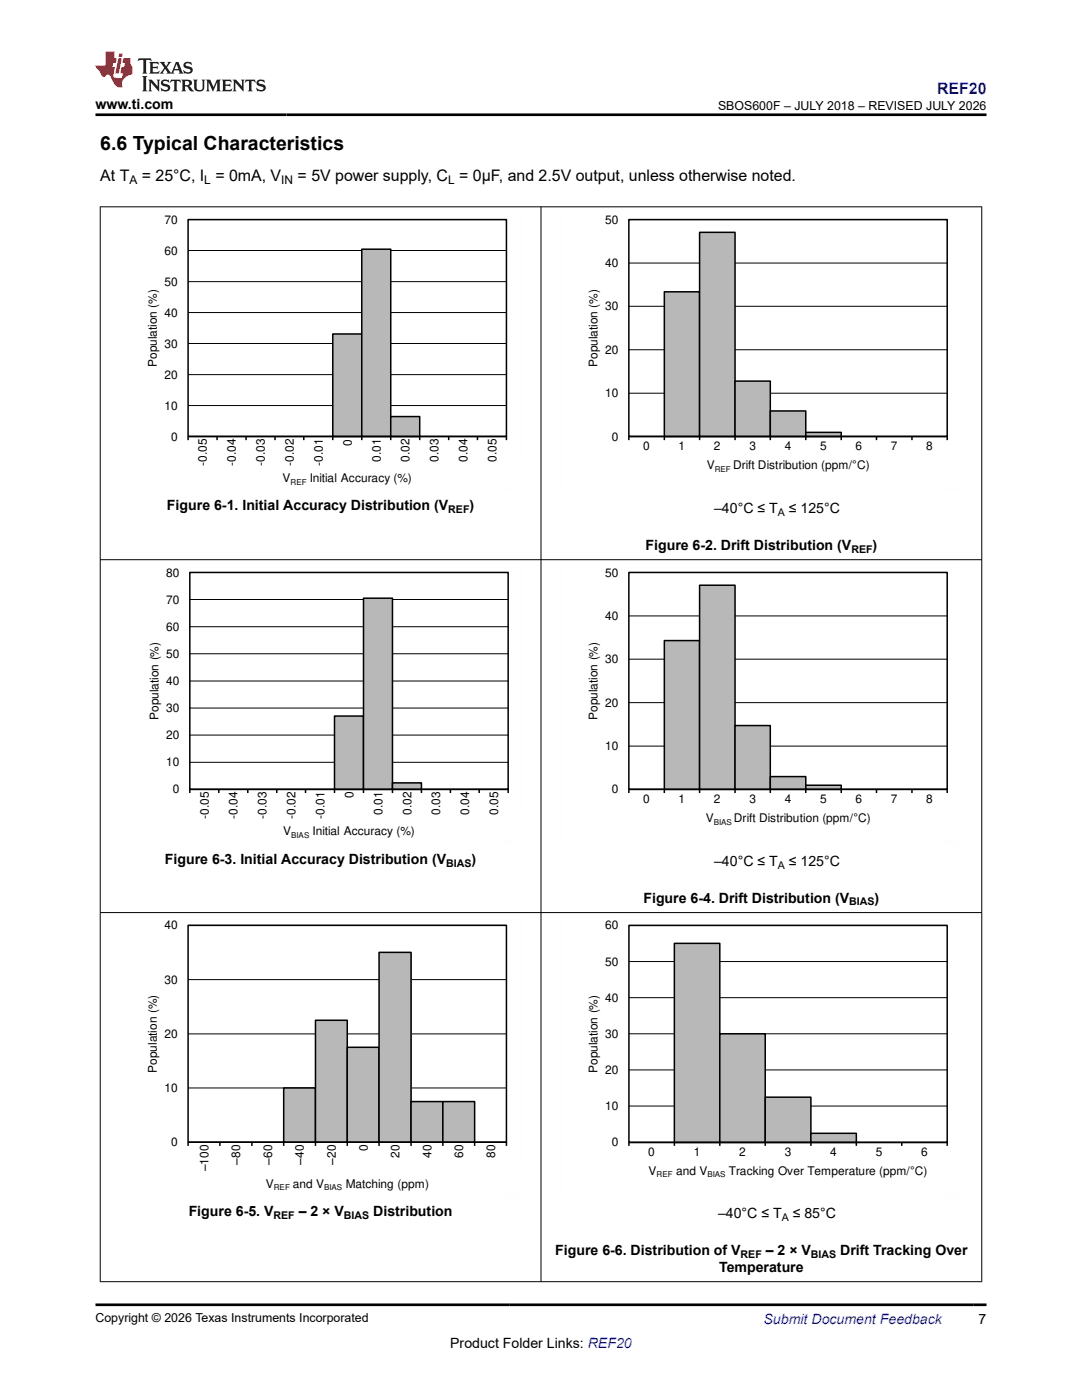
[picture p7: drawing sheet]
<svg xmlns="http://www.w3.org/2000/svg" width="216mm" height="279mm" viewBox="0 0 216 279" stroke-linecap="round" stroke-linejoin="round" font-family="sans-serif">
<defs><g id="words">
<text font-size="3.9" x="20" y="29.9">6.6 Typical Characteristics</text>
<text font-size="3.2" fill="#00f" x="187" y="18.7">REF20</text>
<g font-size="3.2">
<text x="20" y="36.1">At T</text>
<text x="28.3" y="36.1">= 25°C, I = 0mA, V</text>
<text x="59.4" y="36.1">= 5V power supply, C = 0µF, and 2.5V output, unless otherwise noted.</text>
</g>
<g font-size="2.8">
<text x="19" y="21.8">www.ti.com</text>
<text x="33.3" y="101.9">Figure 6-1. Initial Accuracy Distribution (V</text>
<text x="93.7" y="101.9">)</text>
<text x="142.5" y="102.4">–40°C ≤ T</text>
<text x="157.4" y="102.4">≤ 125°C</text>
<text x="128.8" y="109.7">Figure 6-2. Drift Distribution (V</text>
<text x="174.1" y="109.7">)</text>
<text x="32.9" y="172.4">Figure 6-3. Initial Accuracy Distribution (V</text>
<text x="94.1" y="172.4">)</text>
<text x="142.5" y="172.8">–40°C ≤ T</text>
<text x="157.4" y="172.8">≤ 125°C</text>
<text x="128.4" y="180.1">Figure 6-4. Drift Distribution (V</text>
<text x="174.5" y="180.1">)</text>
<text x="37.6" y="242.8">Figure 6-5. V</text>
<text x="59.6" y="242.8">– 2 × V</text>
<text x="74.5" y="242.8">Distribution</text>
<text x="143.3" y="243.1">–40°C ≤ T</text>
<text x="158.2" y="243.1">≤ 85°C</text>
<text x="110.8" y="250.4">Figure 6-6. Distribution of V</text>
<text x="152.8" y="250.4">– 2 × V</text>
<text x="167.7" y="250.4">Drift Tracking Over</text>
<text x="143.5" y="253.8">Temperature</text>
<text x="89.8" y="269">Product Folder Links: REF20</text>
<text x="195.3" y="264.2">7</text>
</g>
<text font-size="2.8" fill="#00f" x="152.4" y="264.2">Submit Document Feedback</text>
<g font-size="2.5">
<text x="143.3" y="21.9">SBOS600F – JULY 2018 – REVISED JULY 2026</text>
<text x="19" y="263.9">Copyright © 2026 Texas Instruments Incorporated</text>
</g>
<g font-size="2.4">
<text x="25.8" y="36.7">A</text>
<text x="40.8" y="36.7">L</text>
<text x="56.1" y="36.7">IN</text>
<text x="89.4" y="36.7">L</text>
<text x="32.8" y="44.6">70</text>
<text x="120.8" y="44.6">50</text>
<text x="32.8" y="50.8">60</text>
<text x="120.8" y="53.3">40</text>
<text x="32.8" y="57">50</text>
<text x="32.8" y="63.2">40</text>
<text x="120.8" y="62">30</text>
<text x="32.8" y="69.4">30</text>
<text x="120.8" y="70.6">20</text>
<text x="31.3" y="73.3" transform="rotate(-90 31.3 73.3)">Population (%)</text>
<text x="32.8" y="75.6">20</text>
<text x="119.2" y="73.3" transform="rotate(-90 119.2 73.3)">Population (%)</text>
<text x="32.8" y="81.7">10</text>
<text x="120.8" y="79.3">10</text>
<text x="34.1" y="87.9">0</text>
<text x="70.2" y="88.9" transform="rotate(-90 70.2 88.9)">0</text>
<text x="122.1" y="87.9">0</text>
<text x="128.3" y="89.8">0</text>
<text x="135.4" y="89.8">1</text>
<text x="142.5" y="89.8">2</text>
<text x="149.5" y="89.8">3</text>
<text x="156.6" y="89.8">4</text>
<text x="163.6" y="89.8">5</text>
<text x="170.7" y="89.8">6</text>
<text x="177.8" y="89.8">7</text>
<text x="184.8" y="89.8">8</text>
<text x="41.3" y="93" transform="rotate(-90 41.3 93)">-0.05</text>
<text x="47.1" y="93" transform="rotate(-90 47.1 93)">-0.04</text>
<text x="52.9" y="93" transform="rotate(-90 52.9 93)">-0.03</text>
<text x="58.6" y="93" transform="rotate(-90 58.6 93)">-0.02</text>
<text x="64.4" y="93" transform="rotate(-90 64.4 93)">-0.01</text>
<text x="76" y="92.2" transform="rotate(-90 76 92.2)">0.01</text>
<text x="81.7" y="92.2" transform="rotate(-90 81.7 92.2)">0.02</text>
<text x="87.5" y="92.2" transform="rotate(-90 87.5 92.2)">0.03</text>
<text x="93.3" y="92.2" transform="rotate(-90 93.3 92.2)">0.04</text>
<text x="99.1" y="92.2" transform="rotate(-90 99.1 92.2)">0.05</text>
<text x="141" y="93.6">V</text>
<text x="146.3" y="93.6">Drift Distribution (ppm/ÉC)</text>
<text x="56.4" y="96.3">V</text>
<text x="61.8" y="96.3">Initial Accuracy (%)</text>
<text x="33.2" y="115.1">80</text>
<text x="120.8" y="115.1">50</text>
<text x="33.2" y="125.9">60</text>
<text x="33.2" y="120.5">70</text>
<text x="120.8" y="123.7">40</text>
<text x="33.2" y="131.3">50</text>
<text x="33.2" y="136.7">40</text>
<text x="120.8" y="132.4">30</text>
<text x="31.6" y="143.7" transform="rotate(-90 31.6 143.7)">Population (%)</text>
<text x="33.2" y="142.1">30</text>
<text x="119.2" y="143.7" transform="rotate(-90 119.2 143.7)">Population (%)</text>
<text x="120.8" y="141">20</text>
<text x="33.2" y="147.5">20</text>
<text x="120.8" y="149.7">10</text>
<text x="33.2" y="152.9">10</text>
<text x="34.5" y="158.4">0</text>
<text x="70.5" y="159.3" transform="rotate(-90 70.5 159.3)">0</text>
<text x="122.1" y="158.4">0</text>
<text x="128.3" y="160.2">0</text>
<text x="135.4" y="160.2">1</text>
<text x="142.5" y="160.2">2</text>
<text x="149.5" y="160.2">3</text>
<text x="156.6" y="160.2">4</text>
<text x="163.6" y="160.2">5</text>
<text x="170.7" y="160.2">6</text>
<text x="177.8" y="160.2">7</text>
<text x="184.8" y="160.2">8</text>
<text x="41.6" y="163.4" transform="rotate(-90 41.6 163.4)">-0.05</text>
<text x="47.4" y="163.4" transform="rotate(-90 47.4 163.4)">-0.04</text>
<text x="53.2" y="163.4" transform="rotate(-90 53.2 163.4)">-0.03</text>
<text x="56.5" y="166.7">V</text>
<text x="59" y="163.4" transform="rotate(-90 59 163.4)">-0.02</text>
<text x="62.3" y="166.7">Initial Accuracy (%)</text>
<text x="64.7" y="163.4" transform="rotate(-90 64.7 163.4)">-0.01</text>
<text x="76.3" y="162.6" transform="rotate(-90 76.3 162.6)">0.01</text>
<text x="82.1" y="162.6" transform="rotate(-90 82.1 162.6)">0.02</text>
<text x="87.9" y="162.6" transform="rotate(-90 87.9 162.6)">0.03</text>
<text x="93.6" y="162.6" transform="rotate(-90 93.6 162.6)">0.04</text>
<text x="99.4" y="162.6" transform="rotate(-90 99.4 162.6)">0.05</text>
<text x="140.8" y="164">V</text>
<text x="146.5" y="164">Drift Distribution (ppm/ÉC)</text>
<text x="32.8" y="185.5">40</text>
<text x="120.7" y="185.5">60</text>
<text x="32.8" y="196.3">30</text>
<text x="120.7" y="192.7">50</text>
<text x="120.7" y="199.9">40</text>
<text x="32.8" y="207.1">20</text>
<text x="120.7" y="207.1">30</text>
<text x="31.3" y="214.1" transform="rotate(-90 31.3 214.1)">Population (%)</text>
<text x="119.2" y="214.2" transform="rotate(-90 119.2 214.2)">Population (%)</text>
<text x="120.7" y="214.4">20</text>
<text x="32.8" y="218">10</text>
<text x="120.7" y="221.6">10</text>
<text x="34.1" y="228.8">0</text>
<text x="41.6" y="233.7" transform="rotate(-90 41.6 233.7)">±100</text>
<text x="47.9" y="232.4" transform="rotate(-90 47.9 232.4)">±80</text>
<text x="54.3" y="232.4" transform="rotate(-90 54.3 232.4)">±60</text>
<text x="60.7" y="232.4" transform="rotate(-90 60.7 232.4)">±40</text>
<text x="67" y="232.4" transform="rotate(-90 67 232.4)">±20</text>
<text x="73.4" y="229.8" transform="rotate(-90 73.4 229.8)">0</text>
<text x="79.7" y="231.1" transform="rotate(-90 79.7 231.1)">20</text>
<text x="86.1" y="231.1" transform="rotate(-90 86.1 231.1)">40</text>
<text x="92.4" y="231.1" transform="rotate(-90 92.4 231.1)">60</text>
<text x="98.8" y="231.1" transform="rotate(-90 98.8 231.1)">80</text>
<text x="122.1" y="228.8">0</text>
<text x="129.3" y="230.7">0</text>
<text x="138.4" y="230.7">1</text>
<text x="147.5" y="230.7">2</text>
<text x="156.6" y="230.7">3</text>
<text x="165.6" y="230.7">4</text>
<text x="174.7" y="230.7">5</text>
<text x="183.8" y="230.7">6</text>
<text x="53" y="237">V</text>
<text x="58.4" y="237">and V</text>
<text x="69" y="237">Matching (ppm)</text>
<text x="129.4" y="234.4">V</text>
<text x="134.9" y="234.4">and V</text>
<text x="145.5" y="234.4">Tracking Over Temperature (ppm/ÉC)</text>
</g>
<g font-size="2.1">
<text x="89.5" y="102.4">REF</text>
<text x="155.2" y="102.9">A</text>
<text x="169.9" y="110.3">REF</text>
<text x="89" y="173">BIAS</text>
<text x="155.2" y="173.4">A</text>
<text x="169.5" y="180.7">BIAS</text>
<text x="54.6" y="243.3">REF</text>
<text x="68.6" y="243.3">BIAS</text>
<text x="156" y="243.6">A</text>
<text x="147.8" y="251">REF</text>
<text x="161.8" y="251">BIAS</text>
</g>
<g font-size="1.6">
<text x="142.6" y="94.1">REF</text>
<text x="58" y="96.8">REF</text>
<text x="58.1" y="167.3">BIAS</text>
<text x="142.4" y="164.6">BIAS</text>
<text x="54.6" y="237.6">REF</text>
<text x="64.7" y="237.6">BIAS</text>
<text x="131" y="235">REF</text>
<text x="141.2" y="235">BIAS</text>
</g>
</g></defs>
<path d="M37.5 56.2h63.6M37.5 50h63.6M37.5 43.8h63.6M37.5 74.8h63.6M37.5 68.6h63.6M37.5 62.4h63.6M37.5 80.9h63.6" fill="none" stroke="#000" stroke-width=".2"/>
<path d="M37.5 43.8h63.6v43.3h-63.6z" fill="none" stroke="#000" stroke-width=".3"/>
<path d="M66.4 66.6h5.8v20.5h-5.8z" fill-rule="evenodd" fill="#b8b8b8"/>
<path d="M66.4 66.6h5.8v20.5h-5.8z" fill="none" stroke="#000" stroke-width=".3"/>
<path d="M72.2 49.7h5.8v37.4h-5.8z" fill-rule="evenodd" fill="#b8b8b8"/>
<path d="M72.2 49.7h5.8v37.4h-5.8z" fill="none" stroke="#000" stroke-width=".3"/>
<path d="M78 83.1h5.7v4h-5.7z" fill-rule="evenodd" fill="#b8b8b8"/>
<g fill="none" stroke="#000" stroke-width=".3">
<path d="M125.5 43.8h63.5v43.3h-63.5zM37.5 87.8v-.7h63.6v.7M43.3 87.1v.7M49.1 87.1v.7M54.9 87.1v.7M60.6 87.1v.7M66.4 87.1v.7M72.2 87.1v.7M78 83.1h5.7v4h-5.7zM78 87.1v.7M83.8 87.1v.7M89.5 87.1v.7"/>
<path d="M95.3 87.1v.7"/>
</g>
<path d="M24 42.8v55.3M36.3 42.8h67.7M104 42.8v48M24 98.1h9.8M94.1 98.1h9.9" fill="none" stroke="#fefefe" stroke-width=".2" stroke-dasharray=".4 .1" stroke-linecap="butt"/>
<path d="M125.5 52.5h63.5M125.5 43.8h63.5M125.5 78.5h63.5M125.5 69.8h63.5M125.5 61.1h63.5" fill="none" stroke="#000" stroke-width=".2"/>
<path d="M132.6 58.2h7v28.9h-7z" fill-rule="evenodd" fill="#b8b8b8"/>
<path d="M132.6 58.2h7v28.9h-7z" fill="none" stroke="#000" stroke-width=".3"/>
<path d="M139.6 46.4h7.1v40.7h-7.1z" fill-rule="evenodd" fill="#b8b8b8"/>
<path d="M139.6 46.4h7.1v40.7h-7.1z" fill="none" stroke="#000" stroke-width=".3"/>
<path d="M146.7 76.1h7v11h-7z" fill-rule="evenodd" fill="#b8b8b8"/>
<path d="M146.7 76.1h7v11h-7z" fill="none" stroke="#000" stroke-width=".3"/>
<path d="M153.7 82h7.1v5.1h-7.1z" fill-rule="evenodd" fill="#b8b8b8"/>
<path d="M153.7 82h7.1v5.1h-7.1z" fill="none" stroke="#000" stroke-width=".3"/>
<path d="M160.8 86.3h7.1v.8h-7.1z" fill-rule="evenodd" fill="#b8b8b8"/>
<path d="M125.5 87.8v-.7h63.5v.7M132.6 87.1v.7M139.6 87.1v.7M146.7 87.1v.7M153.7 87.1v.7M160.8 86.3h7.1v.8h-7.1zM160.8 87.1v.7M167.9 87.1v.7M174.9 87.1v.7M182 87.1v.7M37.9 114.2h63.5v43.3h-63.5z" fill="none" stroke="#000" stroke-width=".3"/>
<path d="M111.9 42.8v55.3M124.2 42.8h67.7M191.9 42.8v48M111.9 98.1h9.9M182.1 98.1h9.8" fill="none" stroke="#fefefe" stroke-width=".2" stroke-dasharray=".4 .1" stroke-linecap="butt"/>
<path d="M37.9 119.6h63.5M37.9 114.2h63.5M37.9 135.9h63.5M37.9 130.5h63.5M37.9 125.1h63.5M37.9 152.1h63.5M37.9 146.7h63.5M37.9 141.3h63.5" fill="none" stroke="#000" stroke-width=".2"/>
<path d="M66.7 142.9h5.8v14.6h-5.8z" fill-rule="evenodd" fill="#b8b8b8"/>
<path d="M66.7 142.9h5.8v14.6h-5.8z" fill="none" stroke="#000" stroke-width=".3"/>
<path d="M72.5 119.4h5.8v38.1h-5.8z" fill-rule="evenodd" fill="#b8b8b8"/>
<path d="M72.5 119.4h5.8v38.1h-5.8z" fill="none" stroke="#000" stroke-width=".3"/>
<path d="M78.3 156.2h5.8v1.3h-5.8z" fill-rule="evenodd" fill="#b8b8b8"/>
<g fill="none" stroke="#000" stroke-width=".3">
<path d="M125.5 114.2h63.5v43.3h-63.5zM37.9 158.3v-.8h63.5v.8M43.7 157.5v.8M49.4 157.5v.8M55.2 157.5v.8M61 157.5v.8M66.7 157.5v.8M72.5 157.5v.8M78.3 156.2h5.8v1.3h-5.8zM78.3 157.5v.8M84.1 157.5v.8M89.9 157.5v.8"/>
<path d="M95.6 157.5v.8"/>
</g>
<path d="M24 113.2v55.3M36.3 113.2h67.7M104 113.2v48.1M24 168.5h9.8M94.1 168.5h9.9" fill="none" stroke="#fefefe" stroke-width=".2" stroke-dasharray=".4 .1" stroke-linecap="butt"/>
<path d="M125.5 114.2h63.5M125.5 131.6h63.5M125.5 122.9h63.5M125.5 148.9h63.5M125.5 140.2h63.5" fill="none" stroke="#000" stroke-width=".2"/>
<path d="M132.6 127.8h7v29.7h-7z" fill-rule="evenodd" fill="#b8b8b8"/>
<path d="M132.6 127.8h7v29.7h-7z" fill="none" stroke="#000" stroke-width=".3"/>
<path d="M139.6 116.8h7.1v40.7h-7.1z" fill-rule="evenodd" fill="#b8b8b8"/>
<path d="M139.6 116.8h7.1v40.7h-7.1z" fill="none" stroke="#000" stroke-width=".3"/>
<path d="M146.7 144.8h7v12.7h-7z" fill-rule="evenodd" fill="#b8b8b8"/>
<path d="M146.7 144.8h7v12.7h-7z" fill="none" stroke="#000" stroke-width=".3"/>
<path d="M153.7 155h7.1v2.5h-7.1z" fill-rule="evenodd" fill="#b8b8b8"/>
<path d="M153.7 155h7.1v2.5h-7.1z" fill="none" stroke="#000" stroke-width=".3"/>
<path d="M160.8 156.7h7.1v.8h-7.1z" fill-rule="evenodd" fill="#b8b8b8"/>
<path d="M125.5 158.3v-.8h63.5v.8M132.6 157.5v.8M139.6 157.5v.8M146.7 157.5v.8M153.7 157.5v.8M160.8 156.7h7.1v.8h-7.1zM160.8 157.5v.8M167.9 157.5v.8M174.9 157.5v.8M182 157.5v.8M37.5 184.7h63.6v43.3h-63.6z" fill="none" stroke="#000" stroke-width=".3"/>
<path d="M111.9 113.2v55.3M124.2 113.2h67.7M191.9 113.2v48.1M111.9 168.5h9.9M182.1 168.5h9.8" fill="none" stroke="#fefefe" stroke-width=".2" stroke-dasharray=".4 .1" stroke-linecap="butt"/>
<path d="M37.5 195.5h63.6M37.5 184.7h63.6M37.5 217.1h63.6M37.5 206.3h63.6" fill="none" stroke="#000" stroke-width=".2"/>
<path d="M56.6 217.1h6.4v10.9h-6.4z" fill-rule="evenodd" fill="#b8b8b8"/>
<path d="M56.6 217.1h6.4v10.9h-6.4z" fill="none" stroke="#000" stroke-width=".3"/>
<path d="M62.9 203.6h6.4v24.4h-6.4z" fill-rule="evenodd" fill="#b8b8b8"/>
<path d="M62.9 203.6h6.4v24.4h-6.4z" fill="none" stroke="#000" stroke-width=".3"/>
<path d="M69.3 209h6.3v19h-6.3z" fill-rule="evenodd" fill="#b8b8b8"/>
<path d="M69.3 209h6.3v19h-6.3z" fill="none" stroke="#000" stroke-width=".3"/>
<path d="M75.6 190.1h6.4v37.9h-6.4z" fill-rule="evenodd" fill="#b8b8b8"/>
<path d="M75.6 190.1h6.4v37.9h-6.4z" fill="none" stroke="#000" stroke-width=".3"/>
<path d="M82 219.8h6.4v8.2h-6.4z" fill-rule="evenodd" fill="#b8b8b8"/>
<path d="M82 219.8h6.4v8.2h-6.4z" fill="none" stroke="#000" stroke-width=".3"/>
<path d="M88.4 219.8h6.3v8.2h-6.3z" fill-rule="evenodd" fill="#b8b8b8"/>
<path d="M125.5 184.7h63.5v43.3h-63.5zM88.4 219.8h6.3v8.2h-6.3zM37.5 228.7v-.7h63.6v.7M43.9 228v.7M50.3 228v.7M56.6 228v.7M62.9 228v.7M69.3 228v.7M75.6 228v.7M82 228v.7M88.4 228v.7M94.7 228v.7" fill="none" stroke="#000" stroke-width=".3"/>
<path d="M24 183.6v55.4M36.3 183.6h67.7M104 183.6v48.1M24 238.9h9.8M94.1 238.9h9.9" fill="none" stroke="#fefefe" stroke-width=".2" stroke-dasharray=".4 .1" stroke-linecap="butt"/>
<path d="M125.5 199.1h63.5M125.5 191.9h63.5M125.5 184.7h63.5M125.5 213.5h63.5M125.5 206.3h63.5M125.5 220.7h63.5" fill="none" stroke="#000" stroke-width=".2"/>
<path d="M134.6 188.3h9v39.7h-9z" fill-rule="evenodd" fill="#b8b8b8"/>
<path d="M134.6 188.3h9v39.7h-9z" fill="none" stroke="#000" stroke-width=".3"/>
<path d="M143.6 206.3h9.1v21.7h-9.1z" fill-rule="evenodd" fill="#b8b8b8"/>
<path d="M143.6 206.3h9.1v21.7h-9.1z" fill="none" stroke="#000" stroke-width=".3"/>
<path d="M152.7 219h9.1v9h-9.1z" fill-rule="evenodd" fill="#b8b8b8"/>
<path d="M152.7 219h9.1v9h-9.1z" fill="none" stroke="#000" stroke-width=".3"/>
<path d="M161.8 226.2h9.1v1.8h-9.1z" fill-rule="evenodd" fill="#b8b8b8"/>
<path d="M125.5 228.7v-.7h63.5v.7M134.6 228v.7M143.6 228v.7M152.7 228v.7M161.8 226.2h9.1v1.8h-9.1zM161.8 228v.7M170.9 228v.7M179.9 228v.7" fill="none" stroke="#000" stroke-width=".3"/>
<path d="M111.9 183.6v55.4M124.3 183.6h67.6M191.9 183.6v48.1M111.9 238.9h9.9M182.1 238.9h9.8" fill="none" stroke="#fefefe" stroke-width=".2" stroke-dasharray=".4 .1" stroke-linecap="butt"/>
<path d="M19.9 41.3h176.1M20 41.2v214.6M107.9 41.2v214.6M195.9 41.2v214.6M19.9 111.7h176.1M19.9 182.1h176.1M19.9 255.8h176.1" fill="none" stroke="#000" stroke-width=".2"/>
<path d="M27.7 11.6l-.2 .6 .5-.2h.6v.1v2.2l-.2 .4h1l-.2-.4v-2.2v-.1h.5l.5 .2-.1-.6zM29.8 12.4l.2 .3v1.6l-.2 .4h1.9l.1-.6a1.08 1.08 0 0 1-1.3 .2v-.7h.6l.4 .2v-.7l-.4 .2h-.6v-.5l.2-.2a1 1 0 0 1 1 .3l-.1-.5zM31.8 12.4l1 1.1-1 1.2h.9l-.2-.2 .4-.8 .5 .8-.2 .2h1.6l-.2-.2 .1-.5h1l.1 .5-.1 .2h.9l-.2-.4-.8-1.9h-.5l-1 2.1-.8-1.1 .9-1h-.8l.2 .2-.5 .6-.3-.6 .1-.2zM35.2 12.8l.4 1h-.8zM36.8 12.5a.65 .65 0 0 0-.2 .7 .65 .65 0 0 0 .6 .5l.7 .1 .1 .3a.79 .79 0 0 1-.7 .4 .79 .79 0 0 1-.7-.5l.1 .7 .2-.1a.93 .93 0 0 0 1.1 0 .93 .93 0 0 0 .4-.9 1.46 1.46 0 0 0-1.2-.6l-.1-.3a1.09 1.09 0 0 1 1.2 .2l-.2-.6-.1 .1-.6-.2zM28.4 15.2l.2 .4v2.2l-.2 .4h1l-.2-.4v-2.2l.2-.4zM29.6 15.9l.2 .4v1.5l-.2 .4h.8l-.3-.4v-1.3l1.7 1.8v-2l.2-.4h-.8l.2 .2 .1 1.1-1.2-1.3zM32.3 16a.65 .65 0 0 0-.2 .8 .65 .65 0 0 0 .7 .4l.6 .2 .1 .2a.79 .79 0 0 1-.7 .4 .79 .79 0 0 1-.7-.5l.1 .7 .2-.1a.93 .93 0 0 0 1.1 .1 .93 .93 0 0 0 .4-1 1.46 1.46 0 0 0-1.2-.5l-.1-.4a1.09 1.09 0 0 1 1.2 .2l-.2-.6-.1 .1-.6-.1zM34.1 15.9l-.1 .6a.63 .63 0 0 1 .7-.3l.1 1.6-.3 .4h1l-.2-.4v-1.6a.66 .66 0 0 1 .8 .3l-.1-.6zM36.2 15.9l.2 .4v1.5l-.2 .4h.9l-.2-.2v-.7h.5l.1 .2a.79 .79 0 0 0 1.2 .6l-1-.9a.61 .61 0 0 0 .6-.6 .61 .61 0 0 0-.5-.7zM36.9 16.2h.2a.47 .47 0 0 1 .5 .1 .47 .47 0 0 1 .1 .5l-.2 .1-.6 .1zM38.5 15.9l.2 .2a2.27 2.27 0 0 0 .4 2 1.04 1.04 0 0 0 1.7-.7v-1.3l.2-.2h-.8l.2 .4v1.1a.6 .6 0 0 1-.6 .6 .6 .6 0 0 1-.6-.6v-1.1l.3-.4zM41.1 15.9l.2 .4v1.5l-.2 .4h.7l-.2-.4v-1.4l.9 1.9 .8-1.9v1.4l-.2 .4h1l-.3-.4v-1.5l.3-.4h-.8l-.7 1.5-.7-1.5zM44.3 15.9l.2 .4v1.5l-.2 .4h1.9l.1-.6a1.09 1.09 0 0 1-1.3 .2v-.7h.6l.4 .2v-.6l-.4 .2h-.6v-.6l.2-.1a1.01 1.01 0 0 1 1 .3l-.1-.6zM46.4 15.9l.3 .4v1.5l-.3 .4h.8l-.2-.4v-1.3l1.6 1.8v-2l.2-.4h-.7l.2 .2v1.1l-1.2-1.3zM49 15.9l-.1 .6a.63 .63 0 0 1 .8-.3v1.6l-.3 .4h1l-.2-.4v-1.6a.66 .66 0 0 1 .8 .3l-.1-.6zM51.4 16a.65 .65 0 0 0-.2 .8 .65 .65 0 0 0 .6 .4l.6 .2 .2 .2a.79 .79 0 0 1-.8 .4 .79 .79 0 0 1-.6-.5l.1 .7 .2-.1a.93 .93 0 0 0 1 .1 .93 .93 0 0 0 .5-1 1.46 1.46 0 0 0-1.3-.5l-.1-.4a1.09 1.09 0 0 1 1.3 .2l-.2-.6-.2 .1-.5-.1z" fill="#231f20"/>
<path d="M21.1 10.3v2.7h-2.1l.1 .4 .9 1a.95 .95 0 0 0 .9 .9 .59 .59 0 0 1 .6-.4 .59 .59 0 0 1 .5 .3l.4 .8a1.59 1.59 0 0 0 2.1 1.4 1.61 1.61 0 0 1 1-2.3l1-.3-.1-1.5a1.59 1.59 0 0 1-.4-1.7h-1.4l-.2 .9h.5l-.1 .9h-.5l-.2 .9v.3l.4 .1-.2 .9h-.6a.73 .73 0 0 1-1.1-.7l.3-1.5h-.5l.2-.9h.5l.2-.9h-.5v-1.3zM23.6 11.6l-.6 3.1h.7l.6-3.1zM23.8 10.7l-.1 .6h.7l.1-.6z" fill="#ed1c24"/>
<path d="M19 22.9h177.8M19 260.4h177.8" fill="none" stroke="#000" stroke-width=".53"/>
<use href="#words"/>
</svg>
